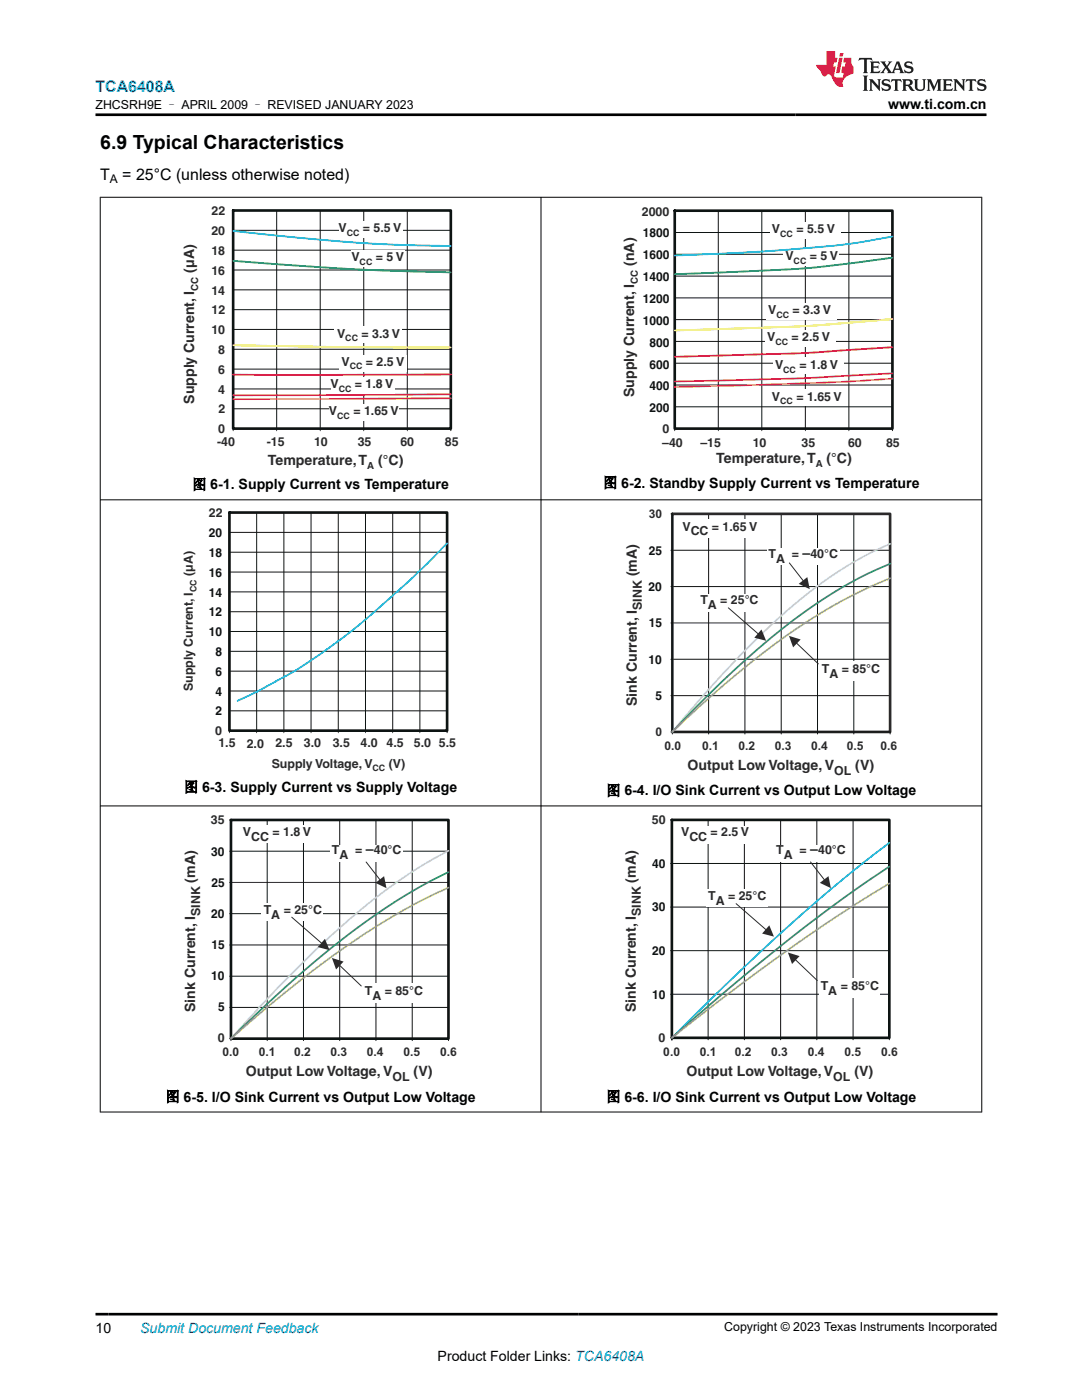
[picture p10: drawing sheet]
<svg xmlns="http://www.w3.org/2000/svg" width="216mm" height="279mm" viewBox="0 0 216 279" stroke-linecap="round" stroke-linejoin="round" font-family="sans-serif">
<defs><g id="words">
<text font-size="3.9" x="20" y="29.8">6.9 Typical Characteristics</text>
<text font-size="3.2" fill="#00f" x="19" y="18.3">TCA6408A</text>
<g font-size="3.2">
<text x="20" y="36">T</text>
<text x="24.4" y="36">= 25°C (unless otherwise noted)</text>
</g>
<g font-size="2.8">
<text x="177.2" y="21.7">www.ti.com.cn</text>
<text x="38.4" y="97.7">图 6-1. Supply Current vs Temperature</text>
<text x="120.4" y="97.3">图 6-2. Standby Supply Current vs Temperature</text>
<text x="36.7" y="158.1">图 6-3. Supply Current vs Supply Voltage</text>
<text x="121" y="158.8">图 6-4. I/O Sink Current vs Output Low Voltage</text>
<text x="33" y="219.8">图 6-5. I/O Sink Current vs Output Low Voltage</text>
<text x="121" y="219.8">图 6-6. I/O Sink Current vs Output Low Voltage</text>
<text x="19" y="266">10</text>
<text x="87.3" y="271.7">Product Folder Links: TCA6408A</text>
</g>
<g font-size="2.8" fill="#2b292a">
<text x="126.5" y="53.1" transform="rotate(-90 126.5 53.1)">(nA)</text>
<text x="38.8" y="54.4" transform="rotate(-90 38.8 54.4)">(µA)</text>
<text x="38.8" y="80.6" transform="rotate(-90 38.8 80.6)">Supply Current, I</text>
<text x="126.5" y="79.3" transform="rotate(-90 126.5 79.3)">Supply Current, I</text>
<text x="53.4" y="92.8">Temperature,T</text>
<text x="75.5" y="92.8">(°C)</text>
<text x="142.9" y="92.4">Temperature,T</text>
<text x="164.9" y="92.4">(°C)</text>
<text x="160.1" y="111.3">–</text>
<text x="127.1" y="115" transform="rotate(-90 127.1 115)">(mA)</text>
<text x="127.1" y="140.9" transform="rotate(-90 127.1 140.9)">Sink Current, I</text>
<text x="137.2" y="153.6">Output Low Voltage,V</text>
<text x="170.7" y="153.6">(V)</text>
<text x="73" y="170.5">–</text>
<text x="161.7" y="170.5">–</text>
<text x="38.9" y="176.1" transform="rotate(-90 38.9 176.1)">(mA)</text>
<text x="126.9" y="176.1" transform="rotate(-90 126.9 176.1)">(mA)</text>
<text x="38.9" y="202" transform="rotate(-90 38.9 202)">Sink Current, I</text>
<text x="126.9" y="202" transform="rotate(-90 126.9 202)">Sink Current, I</text>
<text x="49.1" y="214.7">Output Low Voltage,V</text>
<text x="82.5" y="214.7">(V)</text>
<text x="137" y="214.7">Output Low Voltage,V</text>
<text x="170.5" y="214.7">(V)</text>
</g>
<text font-size="2.8" fill="#00f" x="28" y="266">Submit Document Feedback</text>
<g font-size="2.5">
<text x="19" y="21.8">ZHCSRH9E – APRIL 2009 – REVISED JANUARY 2023</text>
<text x="144.5" y="265.7">Copyright © 2023 Texas Instruments Incorporated</text>
</g>
<g font-size="2.5" fill="#2b292a">
<text x="42.2" y="46.9">20</text>
<text x="42.2" y="42.9">22</text>
<text x="67.5" y="46.4">V</text>
<text x="72.4" y="46.4">= 5.5 V</text>
<text x="128.1" y="43">2000</text>
<text x="154" y="46.5">V</text>
<text x="158.9" y="46.5">= 5.5 V</text>
<text x="42.2" y="50.8">18</text>
<text x="70.1" y="52.2">V</text>
<text x="75" y="52.2">= 5 V</text>
<text x="156.7" y="52">V</text>
<text x="161.6" y="52">= 5 V</text>
<text x="42.2" y="58.8">14</text>
<text x="42.2" y="54.8">16</text>
<text x="42.2" y="62.7">12</text>
<text x="153.3" y="62.7">V</text>
<text x="158.1" y="62.7">= 3.3 V</text>
<text x="42.2" y="66.6">10</text>
<text x="43.6" y="70.6">8</text>
<text x="67.3" y="67.4">V</text>
<text x="72.1" y="67.4">= 3.3 V</text>
<text x="153.1" y="68.1">V</text>
<text x="158" y="68.1">= 2.5 V</text>
<text x="43.6" y="74.6">6</text>
<text x="66" y="77.5">V</text>
<text x="68.1" y="73">V</text>
<text x="70.8" y="77.5">= 1.8 V</text>
<text x="73" y="73">= 2.5 V</text>
<text x="154.6" y="73.6">V</text>
<text x="159.5" y="73.6">= 1.8 V</text>
<text x="43.5" y="78.5">4</text>
<text x="43.6" y="82.5">2</text>
<text x="65.6" y="82.9">V</text>
<text x="70.5" y="82.9">= 1.65 V</text>
<text x="154" y="79.9">V</text>
<text x="158.9" y="79.9">= 1.65 V</text>
<text x="43.3" y="89">-40</text>
<text x="43.6" y="86.4">0</text>
<text x="53.2" y="89">-15</text>
<text x="62.7" y="89">10</text>
<text x="71.4" y="89">35</text>
<text x="79.9" y="89">60</text>
<text x="88.8" y="89">85</text>
<text x="132.1" y="89.2">–40</text>
<text x="132.2" y="86.4">0</text>
<text x="139.7" y="89.2">–15</text>
<text x="150.2" y="89.2">10</text>
<text x="159.9" y="89.2">35</text>
<text x="169.2" y="89.2">60</text>
<text x="176.8" y="89.2">85</text>
<text x="41.7" y="103.3">22</text>
<text x="136.2" y="105.9">V</text>
<text x="137.8" y="106.9">CC</text>
<text x="142.1" y="105.9">= 1.65 V</text>
<text x="153.3" y="111.3">T</text>
<text x="154.8" y="112.3">A</text>
<text x="158" y="111.3">=</text>
<text x="161.7" y="111.3">40°C</text>
<text x="38.5" y="114.9" transform="rotate(-90 38.5 114.9)">(µA)</text>
<text x="128" y="121.7" transform="rotate(-90 128 121.7)">SINK</text>
<text x="139.7" y="120.6">T</text>
<text x="141.3" y="121.6">A</text>
<text x="143.7" y="120.6">= 25°C</text>
<text x="38.5" y="137.9" transform="rotate(-90 38.5 137.9)">Supply Current, I</text>
<text x="164" y="134.3">T</text>
<text x="165.5" y="135.3">A</text>
<text x="168" y="134.3">= 85°C</text>
<text x="42.9" y="146.7">0</text>
<text x="43.6" y="149.2">1.5</text>
<text x="49.2" y="149.2">2.0</text>
<text x="55" y="149.2">2.5</text>
<text x="60.6" y="149.2">3.0</text>
<text x="66.4" y="149.2">3.5</text>
<text x="72" y="149.2">4.0</text>
<text x="77.1" y="149.2">4.5</text>
<text x="82.6" y="149.2">5.0</text>
<text x="87.6" y="149.2">5.5</text>
<text x="54.2" y="153.2">Supply Voltage,V</text>
<text x="77.6" y="153.2">(V)</text>
<text x="166.5" y="154.6">OL</text>
<text x="42.1" y="164.5">35</text>
<text x="48.5" y="166.8">V</text>
<text x="50.1" y="167.8">CC</text>
<text x="54.4" y="166.8">= 1.8 V</text>
<text x="130.1" y="164.5">50</text>
<text x="135.9" y="166.9">V</text>
<text x="137.5" y="167.9">CC</text>
<text x="141.8" y="166.9">= 2.5 V</text>
<text x="66.2" y="170.5">T</text>
<text x="67.7" y="171.5">A</text>
<text x="70.9" y="170.5">=</text>
<text x="74.6" y="170.5">40°C</text>
<text x="154.9" y="170.5">T</text>
<text x="156.4" y="171.5">A</text>
<text x="159.6" y="170.5">=</text>
<text x="163.3" y="170.5">40°C</text>
<text x="141.3" y="179.6">T</text>
<text x="145.3" y="179.6">= 25°C</text>
<text x="39.9" y="182.8" transform="rotate(-90 39.9 182.8)">SINK</text>
<text x="52.6" y="182.3">T</text>
<text x="54.1" y="183.3">A</text>
<text x="56.6" y="182.3">= 25°C</text>
<text x="127.9" y="182.8" transform="rotate(-90 127.9 182.8)">SINK</text>
<text x="142.8" y="180.6">A</text>
<text x="163.8" y="197.5">T</text>
<text x="167.8" y="197.5">= 85°C</text>
<text x="72.8" y="198.6">T</text>
<text x="74.3" y="199.6">A</text>
<text x="76.8" y="198.6">= 85°C</text>
<text x="165.3" y="198.5">A</text>
<text x="43.4" y="208">0</text>
<text x="131.4" y="208">0</text>
<text x="78.3" y="215.7">OL</text>
<text x="166.3" y="215.7">OL</text>
</g>
<g font-size="2.5" fill="#0d1413">
<text x="128.3" y="47.4">1800</text>
<text x="128.3" y="51.7">1600</text>
<text x="128.3" y="56.1">1400</text>
<text x="128.3" y="64.8">1000</text>
<text x="128.3" y="60.5">1200</text>
<text x="129.6" y="69.2">800</text>
<text x="129.6" y="77.9">400</text>
<text x="129.6" y="73.6">600</text>
<text x="129.6" y="82.3">200</text>
<text x="41.7" y="107.2">20</text>
<text x="41.7" y="111.1">18</text>
<text x="129.5" y="110.7">25</text>
<text x="41.7" y="119.1">14</text>
<text x="41.7" y="115.1">16</text>
<text x="129.4" y="117.9">20</text>
<text x="41.7" y="123">12</text>
<text x="129.5" y="125.2">15</text>
<text x="41.7" y="126.9">10</text>
<text x="43" y="130.9">8</text>
<text x="43" y="134.9">6</text>
<text x="129.4" y="132.5">10</text>
<text x="43" y="138.8">4</text>
<text x="43" y="142.7">2</text>
<text x="130.8" y="139.7">5</text>
<text x="42.2" y="170.7">30</text>
<text x="130.1" y="173.2">40</text>
<text x="42.2" y="177">25</text>
<text x="42.2" y="183.2">20</text>
<text x="130.1" y="181.9">30</text>
<text x="42.2" y="189.4">15</text>
<text x="130.1" y="190.6">20</text>
<text x="42.2" y="195.6">10</text>
<text x="43.5" y="201.8">5</text>
<text x="130.1" y="199.3">10</text>
</g>
<text font-size="2.4" x="21.9" y="36.6">A</text>
<g font-size="2.4" fill="#2b292a">
<text x="129.5" y="103.4">30</text>
<text x="130.8" y="146.9">0</text>
<text x="132.6" y="149.7">0.0</text>
<text x="140.1" y="149.7">0.1</text>
<text x="147.4" y="149.7">0.2</text>
<text x="154.6" y="149.7">0.3</text>
<text x="161.9" y="149.7">0.4</text>
<text x="169" y="149.6">0.5</text>
<text x="175.7" y="149.6">0.6</text>
<text x="44.4" y="210.7">0.0</text>
<text x="51.7" y="210.8">0.1</text>
<text x="58.7" y="210.8">0.2</text>
<text x="65.9" y="210.8">0.3</text>
<text x="73.2" y="210.8">0.4</text>
<text x="80.5" y="210.7">0.5</text>
<text x="87.9" y="210.7">0.6</text>
<text x="132.4" y="210.7">0.0</text>
<text x="139.6" y="210.8">0.1</text>
<text x="146.6" y="210.8">0.2</text>
<text x="153.9" y="210.8">0.3</text>
<text x="161.2" y="210.8">0.4</text>
<text x="168.5" y="210.7">0.5</text>
<text x="175.8" y="210.7">0.6</text>
</g>
<g font-size="1.9" fill="#2b292a">
<text x="39.5" y="58" transform="rotate(-90 39.5 58)">CC</text>
<text x="127.3" y="56.7" transform="rotate(-90 127.3 56.7)">CC</text>
<text x="73.3" y="93.5">A</text>
<text x="162.8" y="93.2">A</text>
</g>
<g font-size="1.8" fill="#2b292a">
<text x="69.2" y="47.1">CC</text>
<text x="155.7" y="47.3">CC</text>
<text x="71.8" y="52.9">CC</text>
<text x="158.4" y="52.7">CC</text>
<text x="154.9" y="63.4">CC</text>
<text x="68.9" y="68.1">CC</text>
<text x="154.7" y="68.8">CC</text>
<text x="69.8" y="73.7">CC</text>
<text x="156.3" y="74.3">CC</text>
<text x="67.3" y="83.6">CC</text>
<text x="67.6" y="78.2">CC</text>
<text x="155.7" y="80.7">CC</text>
<text x="39.2" y="118.2" transform="rotate(-90 39.2 118.2)">CC</text>
<text x="74.3" y="153.9">CC</text>
</g>
</g></defs>
<g fill="none" stroke="#0d1413" stroke-width=".2">
<path d="M46.5 57.8h43.5M46.5 53.9h43.5M46.5 49.9h43.5M46.5 46h43.5M55.2 42v44M63.9 42v44M72.6 42v44M81.3 42v44M46.5 77.6h43.5M46.5 73.7h43.5M46.5 69.7h43.5M46.5 65.7h43.5"/>
<path d="M46.5 61.8h43.5M46.5 86v-44h43.5v44M46.5 85.5h43.5M46.5 81.6h43.5"/>
</g>
<path d="M46.5 42h43.5v43.5h-43.5z" fill="none" stroke="#0d1413" stroke-width=".53"/>
<path d="M90 79.5l-43.5 .2" fill="none" stroke="#f58429" stroke-width=".35"/>
<path d="M90 78.7l-43.5 .2" fill="none" stroke="#ec148d" stroke-width=".35"/>
<path d="M90 74.7l-43.5 .1" fill="none" stroke="#ed272d" stroke-width=".35"/>
<path d="M46.5 68.9l26.1 .4h17.4" fill="none" stroke="#fff200" stroke-width=".35"/>
<path d="M46.5 52.1l8.7 .6a537 537 0 0 0 34.8 1.7" fill="none" stroke="#00a754" stroke-width=".35"/>
<path d="M46.5 46.1a371.3 371.3 0 0 0 43.5 3" fill="none" stroke="#00afef" stroke-width=".35"/>
<g fill="#fff">
<path d="M66.8 65.2h13.5v3.3h-13.5z" fill-rule="evenodd"/>
<path d="M67.7 70.8h13.4v3.4h-13.4z" fill-rule="evenodd"/>
<path d="M70 50h10.7v3.3h-10.7z" fill-rule="evenodd"/>
<path d="M67.6 44.2h12.7v3.3h-12.7z" fill-rule="evenodd"/>
<path d="M66 75.3h12.7v3.4h-12.7z" fill-rule="evenodd"/>
<path d="M65.6 80.7h14v3.3h-14z" fill-rule="evenodd"/>
<path d="M134.6 42.1h43.5v43.4h-43.5z" fill-rule="evenodd"/>
</g>
<g fill="none" stroke="#0d1413" stroke-width=".2">
<path d="M134.6 59.5h43.5M134.6 55.1h43.5M134.6 50.8h43.5M134.6 46.4h43.5M143.3 42.1v43.8M152 42.1v43.8M160.7 42.1v43.8M169.4 42.1v43.8M134.6 76.8h43.5M134.6 72.5h43.5M134.6 68.1h43.5M134.6 63.8h43.5"/>
<path d="M134.6 81.2h43.5M134.6 85.9v-43.8h43.5v43.8M134.6 85.5h43.5"/>
</g>
<path d="M134.6 42.1h43.5v43.4h-43.5z" fill="none" stroke="#0d1413" stroke-width=".53"/>
<path d="M178.1 75.6a726 726 0 0 1-43.5 1.6" fill="none" stroke="#f58429" stroke-width=".35"/>
<path d="M178.1 74.5l-17.4 1-26.1 .6" fill="none" stroke="#ec148d" stroke-width=".35"/>
<path d="M178.1 69.3l-10.9 .7a188.7 188.7 0 0 1-15.2 .7l-17.4 .5" fill="none" stroke="#ed272d" stroke-width=".35"/>
<path d="M178.1 63.7a311.9 311.9 0 0 1-26.1 1.7l-17.4 .5" fill="none" stroke="#fff200" stroke-width=".35"/>
<path d="M160.7 53.6l-26.1 1.1M178.1 51.4l-8.7 1.2" fill="none" stroke="#00a754" stroke-width=".35"/>
<path d="M152 50.2l-17.4 .8M178.1 47.2l-8.7 1.5-8.7 .8" fill="none" stroke="#00afef" stroke-width=".35"/>
<g fill="#fff">
<path d="M154.2 71.4h14.2v3.3h-14.2z" fill-rule="evenodd"/>
<path d="M153.6 77.7h14.1v3.3h-14.1z" fill-rule="evenodd"/>
<path d="M152.7 65.9h14.1v3.3h-14.1z" fill-rule="evenodd"/>
<path d="M152.9 60.5h14.1v3.3h-14.1z" fill-rule="evenodd"/>
<path d="M153.6 44.3h14.2v3.3h-14.2z" fill-rule="evenodd"/>
<path d="M156.3 49.7h11.1v3.4h-11.1z" fill-rule="evenodd"/>
</g>
<path d="M160.7 49.5l-8.7 .7" fill="none" stroke="#00afef" stroke-width=".35"/>
<path d="M169.4 52.6l-8.7 1" fill="none" stroke="#00a754" stroke-width=".35"/>
<path d="M45.8 102.3h43.4v43.5h-43.4z" fill-rule="evenodd" fill="#fff"/>
<g fill="none" stroke="#0d1413" stroke-width=".2">
<path d="M45.8 118.1h43.4M45.8 114.2h43.4M45.8 110.2h43.4M45.8 106.2h43.4M51.2 102.3v43.9M56.6 102.3v43.9M62.1 102.3v43.9M67.5 102.3v43.9M72.9 102.3v43.9M78.4 102.3v43.9M83.8 102.3v43.9M45.8 137.9h43.4"/>
<path d="M45.8 133.9h43.4M45.8 130h43.4M45.8 126h43.4M45.8 122.1h43.4M45.8 141.9h43.4M45.8 146.2v-43.9h43.4v43.9M45.8 145.8h43.4"/>
</g>
<path d="M45.8 102.3h43.4v43.5h-43.4z" fill="none" stroke="#0d1413" stroke-width=".53"/>
<path d="M89.2 108.4l-6.8 6.8-6.5 5.8a117.3 117.3 0 0 1-10.1 8.2l-7.3 4.9-7.6 4.2-3.5 1.6" fill="none" stroke="#00afef" stroke-width=".35"/>
<g fill="#fff">
<path d="M150.7 150.8h17.8v2.5h-17.8z" fill-rule="evenodd"/>
<path d="M134.2 102.6h43.4v43.5h-43.4z" fill-rule="evenodd"/>
</g>
<g fill="none" stroke="#0d1413" stroke-width=".2">
<path d="M133.9 117.1h43.7M133.9 109.8h43.7M133.9 102.6h43.7v43.9M134.2 102.6v43.9M141.4 102.6v43.9M148.6 102.6v43.9M155.9 102.6v43.9M163.1 102.6v43.9M170.4 102.6v43.9M133.9 138.8h43.7M133.9 131.6h43.7M133.9 124.3h.3"/>
<path d="M133.9 146.1h43.7"/>
</g>
<path d="M134.2 124.3h43.4" fill="none" stroke="#2b292a" stroke-width=".2"/>
<path d="M134.2 102.6h43.4v43.5h-43.4z" fill="none" stroke="#2b292a" stroke-width=".53"/>
<path d="M177.6 108.5a81.6 81.6 0 0 0-24.4 16.9 228.2 228.2 0 0 0-19 20.7" fill="none" stroke="#90d8f8" stroke-width=".35"/>
<path d="M177.6 112.5a96.8 96.8 0 0 0-27.2 17.7l-7.2 6.7-9 9.2" fill="none" stroke="#418779" stroke-width=".35"/>
<path d="M177.6 115.4a108.5 108.5 0 0 0-29 17.8l-7.2 6.2-7.2 6.7" fill="none" stroke="#a8cf3e" stroke-width=".35"/>
<g fill="#fff">
<path d="M136.2 103.6h15.4v3.8h-15.4z" fill-rule="evenodd"/>
<path d="M153.1 109.4h14.4v3.4h-14.4z" fill-rule="evenodd"/>
</g>
<path d="M157.5 112.3l2.8 3.6" fill="none" stroke="#2b292a" stroke-width=".2"/>
<path d="M159.4 116.5l1.7-1.3 .5 2.4z" fill="#2b292a"/>
<g fill="#fff">
<path d="M163.8 131.9h11.9v4h-11.9z" fill-rule="evenodd"/>
<path d="M139.3 118.5h12.3v3.5h-12.3z" fill-rule="evenodd"/>
</g>
<path d="M145.3 121.3l6 5.2" fill="none" stroke="#2b292a" stroke-width=".2"/>
<path d="M151.9 125.6l1 2.3-2.4-.6z" fill="#2b292a"/>
<path d="M158.9 128.3l4.4 4.2" fill="none" stroke="#2b292a" stroke-width=".2"/>
<path d="M157.4 126.9l2.4 .7-1.5 1.6z" fill="#2b292a"/>
<g fill="#fff">
<path d="M62.6 211.9h17.7v2.5h-17.7z" fill-rule="evenodd"/>
<path d="M46.1 163.6h43.4v43.7h-43.4z" fill-rule="evenodd"/>
</g>
<g fill="none" stroke="#0d1413" stroke-width=".2">
<path d="M45.8 169.9h43.7M45.8 163.6h43.7v44.1M45.8 176.1h.3M46.1 163.6v44.1M53.3 163.6v44.1M60.6 163.6v44.1M67.8 163.6v44.1M75 163.6v44.1M82.3 163.6v44.1M45.8 194.8h43.7M45.8 188.6h43.7M45.8 182.3h43.7"/>
<path d="M45.8 201.1h43.7M45.8 207.3h43.7"/>
</g>
<path d="M46.1 176.1h43.4" fill="none" stroke="#2b292a" stroke-width=".2"/>
<path d="M46.1 163.6h43.4v43.7h-43.4z" fill="none" stroke="#0d1413" stroke-width=".53"/>
<path d="M89.5 169.8a112.3 112.3 0 0 0-25.3 18.7 302.7 302.7 0 0 0-18.1 18.8" fill="none" stroke="#90d8f8" stroke-width=".35"/>
<path d="M89.5 174a119.2 119.2 0 0 0-25.3 16.8 283.4 283.4 0 0 0-18.1 16.5" fill="none" stroke="#418779" stroke-width=".35"/>
<path d="M89.5 177.1a139.3 139.3 0 0 0-30.8 19.5l-5.4 4.4-7.2 6.3" fill="none" stroke="#a8cf3e" stroke-width=".35"/>
<g fill="#fff">
<path d="M48.1 164.7h14.2v3.4h-14.2z" fill-rule="evenodd"/>
<path d="M65.9 168.6h14.5v3.4h-14.5z" fill-rule="evenodd"/>
</g>
<path d="M73.1 172l2.8 3.6" fill="none" stroke="#2b292a" stroke-width=".2"/>
<path d="M74.9 176.2l1.7-1.3 .5 2.4z" fill="#2b292a"/>
<g fill="#fff">
<path d="M72.6 196.2h12v4h-12z" fill-rule="evenodd"/>
<path d="M52.2 180.2h12.3v3.6h-12.3z" fill-rule="evenodd"/>
</g>
<path d="M58.2 183l6 5.3" fill="none" stroke="#2b292a" stroke-width=".2"/>
<path d="M64.8 187.4l1 2.2-2.4-.6z" fill="#2b292a"/>
<path d="M67.7 192.6l4.4 4.2" fill="none" stroke="#2b292a" stroke-width=".2"/>
<path d="M66.2 191.2l2.4 .7-1.5 1.6z" fill="#2b292a"/>
<g fill="#fff">
<path d="M150.5 211.9h17.8v2.5h-17.8z" fill-rule="evenodd"/>
<path d="M134.1 163.6h43.4v43.5h-43.4z" fill-rule="evenodd"/>
</g>
<path d="M133.8 172.3h43.7M133.8 163.6h43.7v43.9M134.1 163.6v43.5M141.3 163.6v43.9M148.5 163.6v43.9M155.8 163.6v43.9M163 163.6v43.9M170.2 163.6v43.9M133.8 198.4h43.7M133.8 189.7h43.7M133.8 181h43.7M133.8 207.1h43.7" fill="none" stroke="#0d1413" stroke-width=".2"/>
<path d="M134.1 163.6h43.4v43.5h-43.4z" fill="none" stroke="#0d1413" stroke-width=".53"/>
<path d="M134.1 207.1v.4" fill="none" stroke="#0d1413" stroke-width=".35"/>
<path d="M177.5 168.2a372.7 372.7 0 0 0-38 33.5l-5.4 5.4" fill="none" stroke="#00afef" stroke-width=".35"/>
<path d="M177.5 172.9a399.8 399.8 0 0 0-43.4 34.2" fill="none" stroke="#418779" stroke-width=".35"/>
<path d="M177.5 176.3a403.7 403.7 0 0 0-43.4 30.8" fill="none" stroke="#a8cf3e" stroke-width=".35"/>
<g fill="#fff">
<path d="M135.6 164.8h14.2v3.5h-14.2z" fill-rule="evenodd"/>
<path d="M154.6 168.6h14.4v3.4h-14.4z" fill-rule="evenodd"/>
</g>
<path d="M161.7 172l2.8 3.6" fill="none" stroke="#2b292a" stroke-width=".2"/>
<path d="M163.6 176.2l1.7-1.3 .5 2.3z" fill="#2b292a"/>
<g fill="#fff">
<path d="M163.5 195.1h12v4h-12z" fill-rule="evenodd"/>
<path d="M140.9 177.5h12.3v3.6h-12.3z" fill-rule="evenodd"/>
</g>
<path d="M146.9 180.3l6 5.3" fill="none" stroke="#2b292a" stroke-width=".2"/>
<path d="M153.5 184.7l.9 2.2-2.3-.6z" fill="#2b292a"/>
<path d="M158.7 191.5l4.4 4.2" fill="none" stroke="#2b292a" stroke-width=".2"/>
<path d="M157.2 190.1l2.3 .7-1.5 1.6z" fill="#2b292a"/>
<path d="M19.9 39.4h176.1M20 39.3v182.7M107.9 39.3v182.7M195.9 39.3v182.7M19.9 99.8h176.1M19.9 160.8h176.1M19.9 221.9h176.1" fill="none" stroke="#000" stroke-width=".2"/>
<path d="M171.5 11.6l-.2 .5 .5-.2h.6v.1v2.2l-.2 .4h1l-.2-.4v-2.2v-.1h.5l.5 .2-.1-.5zM173.6 12.3l.2 .4v1.5l-.2 .4h1.9l.1-.6a1.08 1.08 0 0 1-1.3 .2v-.7h.6l.4 .2v-.7l-.4 .2h-.6v-.5l.2-.2a1 1 0 0 1 1 .3l-.1-.5zM175.7 12.3l.9 1.1-1 1.2h.9l-.2-.2 .5-.8 .4 .8-.2 .2h1.6l-.2-.2 .2-.5h.9l.1 .5-.1 .2h.9l-.2-.3-.8-2h-.5l-.9 2.2-.9-1.1 .9-1.1h-.8l.2 .2-.4 .6-.4-.6 .2-.2zM179 12.7l.4 1h-.7zM180.7 12.4a.65 .65 0 0 0-.2 .7 .65 .65 0 0 0 .6 .5l.6 .1 .1 .3a.79 .79 0 0 1-.7 .4 .79 .79 0 0 1-.7-.5l.1 .7 .2-.1a.93 .93 0 0 0 1.1 .1 .93 .93 0 0 0 .4-1 1.46 1.46 0 0 0-1.2-.6l-.1-.3a1.09 1.09 0 0 1 1.2 .2l-.2-.6-.1 .1-.5-.2zM172.2 15.1l.2 .4v2.2l-.2 .4h1l-.2-.4v-2.2l.2-.4zM173.4 15.8l.2 .4v1.5l-.2 .4h.8l-.3-.4 .1-1.3 1.6 1.8v-2l.2-.4h-.7l.1 .2 .1 1.1-1.2-1.3zM176.2 15.9a.65 .65 0 0 0-.2 .8 .65 .65 0 0 0 .6 .4l.6 .2 .1 .2a.79 .79 0 0 1-.7 .4 .79 .79 0 0 1-.7-.5l.1 .7 .2-.1a.93 .93 0 0 0 1.1 .1 .93 .93 0 0 0 .4-.9 1.46 1.46 0 0 0-1.2-.6l-.1-.4a1.09 1.09 0 0 1 1.2 .2l-.1-.6-.2 .1-.5-.1zM177.9 15.8l-.1 .6a.63 .63 0 0 1 .8-.3v1.6l-.3 .4h1l-.2-.4v-1.6a.66 .66 0 0 1 .8 .3l-.1-.6zM180 15.8l.2 .4v1.5l-.2 .4h1l-.2-.2-.1-.7h.5l.1 .2a.79 .79 0 0 0 1.2 .6l-1-.9a.61 .61 0 0 0 .6-.6 .61 .61 0 0 0-.5-.7zM180.8 16.1h.1a.47 .47 0 0 1 .5 .1 .47 .47 0 0 1 .1 .5l-.1 .1-.7 .1zM182.3 15.8l.2 .2a2.27 2.27 0 0 0 .4 2 1.04 1.04 0 0 0 1.7-.7v-1.3l.2-.2h-.8l.2 .4v1.1a.6 .6 0 0 1-.6 .6 .6 .6 0 0 1-.6-.6v-1.1l.3-.4zM184.9 15.8l.2 .4v1.5l-.2 .4h.8l-.3-.4v-1.4l.9 1.9 .9-1.9v1.4l-.3 .4h1l-.2-.4v-1.5l.2-.4h-.8l-.7 1.5-.6-1.5zM188.1 15.8l.2 .4v1.5l-.2 .4h1.9l.1-.6a1.09 1.09 0 0 1-1.3 .2v-.7h.6l.4 .2v-.6l-.4 .2h-.6v-.6l.2-.1a1.01 1.01 0 0 1 1 .3l-.1-.6zM190.2 15.8l.3 .4v1.5l-.3 .4h.8l-.2-.4v-1.3l1.6 1.8v-2l.2-.4h-.7l.2 .2v1.1l-1.2-1.3zM192.8 15.8l-.1 .6a.63 .63 0 0 1 .8-.3v1.6l-.3 .4h1l-.2-.4v-1.6a.66 .66 0 0 1 .8 .3l-.1-.6zM195.2 15.9a.65 .65 0 0 0-.2 .8 .65 .65 0 0 0 .6 .4l.6 .2 .2 .2a.79 .79 0 0 1-.7 .4 .79 .79 0 0 1-.7-.5l.1 .7 .2-.1a.93 .93 0 0 0 1 .1 .93 .93 0 0 0 .5-.9 1.46 1.46 0 0 0-1.3-.6v-.4a1.09 1.09 0 0 1 1.2 .2l-.2-.6-.2 .1-.5-.1z" fill="#231f20"/>
<path d="M164.9 10.2v2.8h-2l.1 .3 .8 1a.95 .95 0 0 0 1 .9 .59 .59 0 0 1 .5-.4 .59 .59 0 0 1 .5 .4l.4 .7a1.59 1.59 0 0 0 2.1 1.4 1.61 1.61 0 0 1 1-2.3l1-.3-.1-1.5a1.59 1.59 0 0 1-.3-1.7h-1.5l-.2 .9h.6l-.2 .9h-.5l-.2 1v.2l.4 .1-.1 .9h-.7a.73 .73 0 0 1-1-.7l.3-1.5h-.5l.1-.9h.5l.2-.9h-.5v-1.3zM167.4 11.5l-.6 3.1h.7l.6-3.1zM167.6 10.6l-.1 .6h.7l.1-.6z" fill="#ed1c24"/>
<path d="M19 22.9h177.8M19 262.3h180" fill="none" stroke="#000" stroke-width=".53"/>
<use href="#words"/>
</svg>
